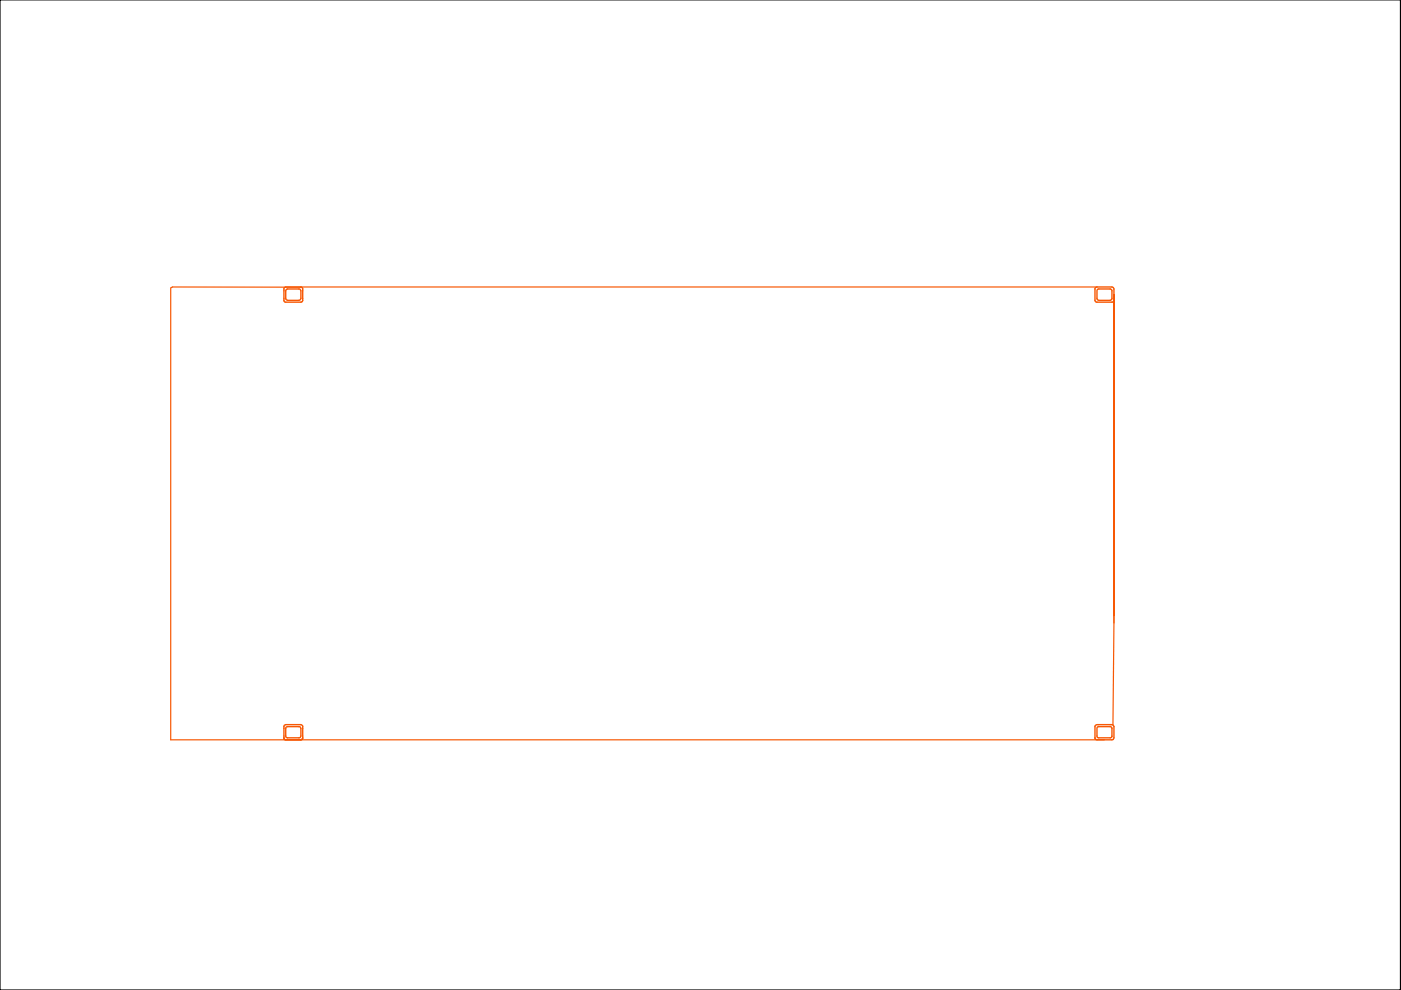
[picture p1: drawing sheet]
<svg xmlns="http://www.w3.org/2000/svg" width="297mm" height="210mm" viewBox="0 0 297 210" stroke-linecap="round" stroke-linejoin="round" font-family="sans-serif">
<!-- layer: MURS -->
<path d="M60.3 61l.3-.2h3.2l.3 .2 .1 .1-.1 2.8-.2 .2-3.5-.1-.2-.2zM60.6 61.5l.3-.2h2.7l.2 .4v1.6l-.1 .3-.3 .1h-2.4l-.3-.1-.1-.2zM232.2 61.1l.4-.3h3.2l.3 .2 .1 .3v2.4l-.1 .2-.2 .2-3.5-.1-.2-.2zM232.7 61.4l.2-.1h2.6l.3 .3-.1 1.9-.3 .2h-2.4l-.3-.1zM60.2 156.4l.1 .3 .3 .2h3.2M60.2 156.4v-2.5l.4-.3h3.2l.3 .2 .1 .1v2.5M60.7 154.1h3l.1 .3v1.7l-.1 .3h-3l-.1-.3v-1.7zM64.2 156.4l-.1 .2-.3 .3M232.2 153.9l.4-.3h3.2l.3 .2 .1 .3v2.3l-.1 .3-.3 .2-3.4-.1-.2-.2zM235.8 156.1v-1.7l-.2-.3h-2.9v2.3h2.8l.3-.3" fill="none" stroke="#f75804" stroke-width=".3"/>
<!-- layer: 0 -->
<path d="M232.6 60.8l-196.2 .1-.2 .2v95.8h197.9M236.2 62.5v69.6M236.2 130.5v-68v69.6l-.2 21.6M232.2 156.4v.2" fill="none" stroke="#f75804" stroke-width=".25"/>
<!-- layer: AMENAGEMENT -->
<path d="M235.8 156.1h.1" fill="none" stroke="#f75804" stroke-width=".25"/>
<!-- layer: 0 -->
<path d="M0 0h296.9v209.9h-296.9z" fill="none" stroke="#000" stroke-width=".25"/>
</svg>
